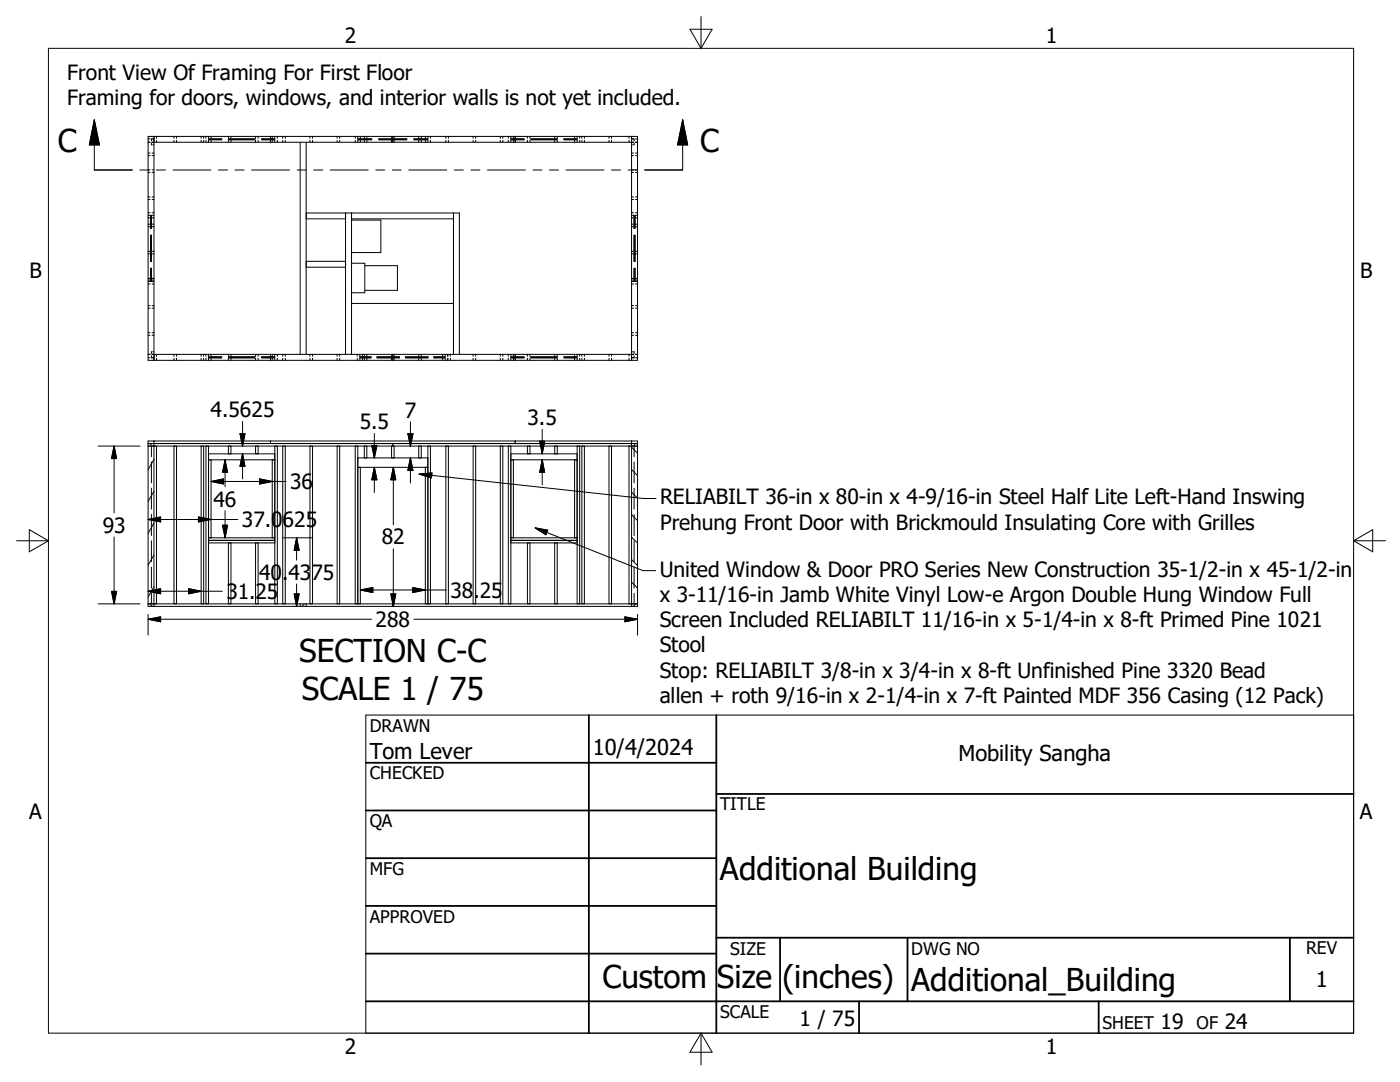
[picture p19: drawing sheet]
<svg xmlns="http://www.w3.org/2000/svg" width="279mm" height="216mm" viewBox="0 0 279 216" stroke-linecap="round" stroke-linejoin="round" font-family="sans-serif">
<defs><g id="words">
<g font-size="6.3">
<text x="11.6" y="30.4">C</text>
<text x="139.7" y="30.4">C</text>
<text x="59.7" y="132.2">SECTION C-C</text>
<text x="60.2" y="139.7">SCALE 1 / 75</text>
<text x="143.7" y="175.6">Additional Building</text>
<text x="120.2" y="197.1">Custom Size (inches)</text>
<text x="181.9" y="197.7">Additional_Building</text>
</g>
<g font-size="4.4">
<text x="73.8" y="151.4">Tom Lever</text>
<text x="118.3" y="150.7">10/4/2024</text>
<text x="191.3" y="151.8">Mobility Sangha</text>
<text x="262.6" y="196.9">1</text>
</g>
<g font-size="4.2">
<text x="68.8" y="8.6">2</text>
<text x="208.7" y="8.6">1</text>
<text x="13.4" y="15.9">Front View Of Framing For First Floor</text>
<text x="13.4" y="20.9">Framing for doors, windows, and interior walls is not yet included.</text>
<text x="5.9" y="55.5">B</text>
<text x="271.4" y="55.5">B</text>
<text x="42" y="83.3">4.5625</text>
<text x="80.8" y="83.4">7</text>
<text x="71.8" y="85.6">5.5</text>
<text x="105.3" y="84.8">3.5</text>
<text x="42.6" y="101.1">46</text>
<text x="57.9" y="97.6">36</text>
<text x="131.7" y="100.6">RELIABILT 36-in x 80-in x 4-9/16-in Steel Half Lite Left-Hand Inswing</text>
<text x="20.5" y="106.3">93</text>
<text x="48.3" y="105.2">37.0625</text>
<text x="131.7" y="105.7">Prehung Front Door with Brickmould Insulating Core with Grilles</text>
<text x="76.2" y="108.6">82</text>
<text x="45.2" y="119.5">31.25</text>
<text x="51.7" y="115.7">40.4375</text>
<text x="89.9" y="119.3">38.25</text>
<text x="131.7" y="115.1">United Window &amp; Door PRO Series New Construction 35-1/2-in x 45-1/2-in</text>
<text x="75" y="125.1">288</text>
<text x="131.7" y="120.1">x 3-11/16-in Jamb White Vinyl Low-e Argon Double Hung Window Full</text>
<text x="131.7" y="125.2">Screen Included RELIABILT 11/16-in x 5-1/4-in x 8-ft Primed Pine 1021</text>
<text x="131.7" y="130.2">Stool</text>
<text x="131.7" y="135.2">Stop: RELIABILT 3/8-in x 3/4-in x 8-ft Unfinished Pine 3320 Bead</text>
<text x="131.7" y="140.2">allen + roth 9/16-in x 2-1/4-in x 7-ft Painted MDF 356 Casing (12 Pack)</text>
<text x="5.8" y="163.4">A</text>
<text x="271.4" y="163.4">A</text>
<text x="159.6" y="204.7">1 / 75</text>
<text x="231.6" y="205.3">19</text>
<text x="244.4" y="205.3">24</text>
<text x="68.8" y="210.2">2</text>
<text x="208.7" y="210.2">1</text>
</g>
<g font-size="3.5">
<text x="73.8" y="146">DRAWN</text>
<text x="73.8" y="155.5">CHECKED</text>
<text x="143.7" y="161.7">TITLE</text>
<text x="73.8" y="165.1">QA</text>
<text x="73.8" y="174.6">MFG</text>
<text x="73.8" y="184.1">APPROVED</text>
<text x="145.7" y="190.5">SIZE</text>
<text x="181.9" y="190.5">DWG NO</text>
<text x="260.6" y="190.4">REV</text>
<text x="143.7" y="203.1">SCALE</text>
<text x="220" y="205.3">SHEET</text>
<text x="238.8" y="205.3">OF</text>
</g>
</g></defs>
<g fill="none" stroke="#000" stroke-width=".2">
<path d="M9.7 9.6h260.4v196.6h-260.4zM137.7 5.8h4.4l-2.2 3.8zM139.9 3.3v6.3M18.8 23.9v10h7.6M18.8 23.9l1 5h-2zM27.9 33.9h1.8M29.6 27.7h.3M29.6 31h.3M29.6 30.5h.3M29.6 34.4h.3M29.6 33.9h.3M29.6 39.8h.3"/>
<path d="M29.6 39.3h.3M29.6 28.4h.3M29.6 27.2h97.6v44.7h-97.6zM30.2 28.5v.4h.2M30.3 31h.4M30.3 30.5h.4M30.3 34.4h.4M30.3 33.9h.4M30.3 39.8h.4M30.3 39.3h.4M30.3 28.4h96.1M30.6 28.9h.1"/>
<path d="M30.7 27.7h-.5v.4M30.7 27.2v44.7M31.2 33.9h1.8M31.2 27.2v.4M31.2 28v.4M34.5 33.9h7.6M34.7 27.2v.4M34.7 28v.4M35.2 27.2v.4M35.2 28v.4M40.1 27.2v.4M40.1 28v.4"/>
<path d="M40.6 27.2v.4M40.6 28v.4M41.1 27.2v.4M41.1 28v.4M41.6 27.7h2.7M41.6 27.2v.4M41.6 28v.4M41.6 27.9h2.7M42.1 27.2v.4M42.1 28v.4M43.6 33.9h1.8M45.6 27.7h5.3"/>
<path d="M45.6 27.2v.4M45.6 28v.4M45.6 27.9h5.3M46.1 27.2v.4M46.1 28v.4M46.9 33.9h1.8M50.2 33.9h7.6M51 27.2v.4M51 28v.4M51.5 27.2v.4M51.5 28v.4M52.2 27.7h2.6"/>
<path d="M52.2 27.9h2.6M54 27.2v1.2M54.3 27.2v.4M54.3 28v.4M54.8 27.2v.4M54.8 28v.4M55.4 27.2v.4M55.4 28v.4M56.4 27.2v.4M56.4 28v.4M56.9 27.2v.4M56.9 28v.4"/>
<path d="M59.3 33.9h1.8M59.9 28.4v42.3M61.1 28.4v42.3M61.9 27.2v.4M61.9 28v.4M62.4 27.2v.4M62.4 28v.4M62.6 33.9h1.8M65.9 33.9h7.6M67.3 27.2v.4M67.3 28v.4M67.8 27.2v.4"/>
<path d="M67.8 28v.4M70.9 27.2v.4M70.9 28v.4M71.4 27.7h2.8M71.4 27.2v.4M71.4 28v.4M71.4 27.9h2.8M71.9 27.2v.4M71.9 28v.4M72.7 27.2v.4M72.7 28v.4M73.2 27.2v.4"/>
<path d="M73.2 28v.4M75 33.9h1.8M75.6 27.7h5.6M75.6 27.9h5.6M78.1 27.2v.4M78.1 28v.4M78.3 33.9h1.8M78.4 27.2v.4M78.4 28v.4M78.7 27.2v.4M78.7 28v.4M81.6 33.9h7.6"/>
<path d="M82.6 27.7h2.8M82.6 27.9h2.8M83.6 27.2v.4M83.6 28v.4M84.1 27.2v.4M84.1 28v.4M84.9 27.2v.4M84.9 28v.4M85.4 27.2v.4M85.4 28v.4M85.9 27.2v.4M85.9 28v.4"/>
<path d="M89 27.2v.4M89 28v.4M89.5 27.2v.4M89.5 28v.4M90.7 33.9h1.8M94 33.9h1.8M94.4 27.2v.4M94.4 28v.4M94.9 27.2v.4M94.9 28v.4M97.3 33.9h7.6M99.8 27.2v.4"/>
<path d="M99.8 28v.4M100.3 27.2v.4M100.3 28v.4M101.4 27.2v.4M101.4 28v.4M102 27.7h2.6M102 27.2v.4M102 28v.4M102 27.9h2.6M102.5 27.2v.4M102.5 28v.4M102.8 27.2v1.2"/>
<path d="M105.3 27.2v.4M105.3 28v.4M105.8 27.2v.4M105.8 28v.4M105.9 27.7h5.3M105.9 27.9h5.3M106.4 33.9h1.8M109.7 33.9h1.8M110.7 27.2v.4M110.7 28v.4M111.2 27.2v.4M111.2 28v.4"/>
<path d="M112.5 27.7h2.7M112.5 27.9h2.7M113 33.9h7.5M114.7 27.2v.4M114.7 28v.4M115.2 27.2v.4M115.2 28v.4M115.7 27.2v.4M115.7 28v.4M116.1 27.2v.4M116.1 28v.4M116.6 27.2v.4"/>
<path d="M116.6 28v.4M121.5 27.2v.4M121.5 28v.4M122 27.2v.4M122 28v.4M122 33.9h1.9M125.4 33.9h1.8M125.5 27.2v.4M125.5 28v.4M126 27.7h.6v.4M126 28.9h.2M126 31h.4"/>
<path d="M126 30.5h.4M126 34.4h.4M126 33.9h.4M126 39.8h.4M126 39.3h.4M126 27.2v44.7M126.6 28.5v.4h-.2M126.8 27.7h.4M126.8 31h.4M126.8 30.5h.4M126.8 34.4h.4M126.8 33.9h.4"/>
<path d="M126.8 39.8h.4M126.8 39.3h.4M126.8 28.4h.4M136.2 23.9v10h-7.5M136.2 23.9l1 5h-2zM29.6 56.7h.3M29.6 56.2h.3M29.6 42.4h.3M29.6 43h.3M29.6 55.6h.3M29.6 43.5h.3M29.6 56.1h.3"/>
<path d="M29.6 55.5h.3M29.6 50.6h.3M29.6 50.1h.3M29.6 45.2h.3M29.6 44.7h.3M30.1 43v2.6M30.1 46.9v5.3M30.1 53.5v2.7M30.2 43v2.6M30.2 46.9v5.3M30.2 53.5v2.7M30.3 56.7h.4"/>
<path d="M30.3 56.2h.4M30.3 42.4h.4M30.3 43h.4M30.3 55.6h.4M30.3 43.5h.4M30.3 56.1h.4M30.3 55.5h.4M30.3 50.6h.4M30.3 50.1h.4M30.3 45.2h.4M30.3 44.7h.4M61.1 43.7h7.9"/>
<path d="M61.1 42.5h30.6v28.2M61.1 53.3h7.9M61.1 52.1h7.9M69 42.5v28.2M70.2 42.5v28.2M70.2 52.5h2.6v5.9h-2.6M70.2 43.9h5.8v6.5h-5.8M70.2 43.7h20.3M72.8 53h6.5v4.9h-6.5M90.5 42.5v28.2M126 56.7h.4M126 56.2h.4"/>
<path d="M126 42.4h.4M126 43h.4M126 55.6h.4M126 43.5h.4M126 56.1h.4M126 55.5h.4M126 50.6h.4M126 50.1h.4M126 45.2h.4M126 44.7h.4M126.6 43v2.6M126.6 46.9v5.3"/>
<path d="M126.6 53.5v2.7M126.7 43v2.6M126.7 46.9v5.3M126.7 53.5v2.7M126.8 56.7h.4M126.8 56.2h.4M126.8 42.4h.4M126.8 43h.4M126.8 55.6h.4M126.8 43.5h.4M126.8 56.1h.4M126.8 55.5h.4"/>
<path d="M126.8 50.6h.4M126.8 50.1h.4M126.8 45.2h.4M126.8 44.7h.4M29.6 71.4h.3M29.6 61.5h.3M29.6 61h.3M29.6 66.9h.3M29.6 66.4h.3M29.6 70.7h.3M30.2 71v.4h.5M30.3 61.5h.4"/>
<path d="M30.3 61h.4M30.3 66.9h.4M30.3 66.4h.4M30.3 70.7h96.1M30.4 70.2h-.2v.4M30.6 70.2h.1M31.2 70.7v.4M31.2 71.5v.4M34.7 70.7v.4M34.7 71.5v.4M35.2 70.7v.4M35.2 71.5v.4"/>
<path d="M40.1 70.7v.4M40.1 71.5v.4M40.6 70.7v.4M40.6 71.5v.4M41.1 70.7v.4M41.1 71.5v.4M41.6 71.4h2.7M41.6 70.7v.4M41.6 71.5v.4M41.6 71.2h2.7M42.1 70.7v.4M42.1 71.5v.4"/>
<path d="M45.6 71.4h5.3M45.6 70.7v.4M45.6 71.5v.4M45.6 71.2h5.3M46.1 70.7v.4M46.1 71.5v.4M51 70.7v.4M51 71.5v.4M51.5 70.7v.4M51.5 71.5v.4M52.2 71.4h2.6M52.2 71.2h2.6"/>
<path d="M54 70.7v1.2M54.3 70.7v.4M54.3 71.5v.4M54.8 70.7v.4M54.8 71.5v.4M55.4 70.7v.4M55.4 71.5v.4M56.4 70.7v.4M56.4 71.5v.4M56.9 70.7v.4M56.9 71.5v.4M61.9 70.7v.4"/>
<path d="M61.9 71.5v.4M62.4 70.7v.4M62.4 71.5v.4M67.3 70.7v.4M67.3 71.5v.4M67.8 70.7v.4M67.8 71.5v.4M70.2 60.5h20.3M71.3 70.7v.4M71.3 71.5v.4M71.8 71.4h2.3M71.8 71.2h2.3"/>
<path d="M71.8 70.7v.4M71.8 71.5v.4M72.3 70.7v.4M72.3 71.5v.4M72.7 70.7v.4M72.7 71.5v.4M73.2 70.7v.4M73.2 71.5v.4M75.2 71.4h4.5M75.2 71.2h4.5M78.1 70.7v.4M78.1 71.5v.4"/>
<path d="M78.4 70.7v.4M78.4 71.5v.4M78.7 70.7v.4M78.7 71.5v.4M80.9 71.4h4.5M80.9 71.2h4.5M83.6 70.7v.4M83.6 71.5v.4M84.1 70.7v.4M84.1 71.5v.4M86.6 71.4h2.3M86.6 71.2h2.3"/>
<path d="M88.3 70.7v.4M88.3 71.5v.4M88.9 70.7v.4M88.9 71.5v.4M89.4 70.7v.4M89.4 71.5v.4M89.9 70.7v.4M89.9 71.5v.4M94.4 70.7v.4M94.4 71.5v.4M94.9 70.7v.4M94.9 71.5v.4"/>
<path d="M99.8 70.7v.4M99.8 71.5v.4M100.3 70.7v.4M100.3 71.5v.4M101.4 70.7v.4M101.4 71.5v.4M102 71.4h2.6M102 70.7v.4M102 71.5v.4M102 71.2h2.6M102.5 70.7v.4M102.5 71.5v.4"/>
<path d="M102.8 70.7v1.2M105.3 70.7v.4M105.3 71.5v.4M105.8 70.7v.4M105.8 71.5v.4M105.9 71.4h5.3M105.9 71.2h5.3M110.7 70.7v.4M110.7 71.5v.4M111.2 70.7v.4M111.2 71.5v.4M112.5 71.4h2.7"/>
<path d="M112.5 71.2h2.7M114.7 70.7v.4M114.7 71.5v.4M115.2 70.7v.4M115.2 71.5v.4M115.7 70.7v.4M115.7 71.5v.4M116.1 70.7v.4M116.1 71.5v.4M116.6 70.7v.4M116.6 71.5v.4M121.5 70.7v.4"/>
<path d="M121.5 71.5v.4M122 70.7v.4M122 71.5v.4M125.5 70.7v.4M125.5 71.5v.4M126 70.2h.2M126 61.5h.4M126 61h.4M126 66.9h.4M126 66.4h.4M126.4 70.2h.2v.4M126.6 71v.4h-.6"/>
<path d="M126.8 71.4h.4M126.8 61.5h.4M126.8 61h.4M126.8 66.9h.4M126.8 66.4h.4M126.8 70.7h.4M19.6 89h8.4M22.8 89v13.4M22.8 89l.5 2.5h-1zM29.6 88h97.6v33h-97.6zM29.6 89h97.6M29.6 88.5h97.6"/>
<path d="M30 88.5l.3 .5M30.2 89v2.1M30.2 92.2v4.1M30.2 97.4v4.2M30.7 88h.1M30.7 91.7l-1.1 2M30.7 98l-1.1 2.1M30.7 88v33M31.2 89v31.5M34.7 89v31.5M35.2 89v31.5M40.1 89v31.5"/>
<path d="M40.6 89v31.5M41.1 89v31.5M41.6 89v31.5M41.6 90.6h13.2M41.6 91.8h13.2M42.1 91.8v15.5M42.1 96.1h15M42.1 96.1l2.5-.5v1zM44.9 91.8v5.3M44.9 91.8l.5 2.4h-1zM45.6 89v1.6M46.1 89v1.6"/>
<path d="M47.9 86.5h1l-.5 2.5zM48.4 84.1v4.9M48.4 90.6v5M48.4 90.6l.5 2.4h-1zM51 89v1.6M51.5 89v1.6M51.8 95.6l2.5 .5-2.5 .5zM54 88v.5M54.3 91.8v15.5M54.8 89v31.5M55.4 89v31.5M56.4 89v31.5"/>
<path d="M56.9 89v31.5M61.9 89v31.5M62.4 89v31.5M67.3 89v31.5M67.8 89v31.5M70.9 89v31.5M71.4 89v31.5M71.4 93.2h14M71.4 91.4h14M71.9 93.2v27.3M72.7 89v2.4M73.2 89v2.4"/>
<path d="M74.2 88.9h1l-.5 2.5zM74.7 93.2l.5 2.5h-1zM74.7 86.5v4.9M74.7 93.2v5.1M78.1 89v2.4M78.4 88.5v.5M78.5 93.2v11.5M78.5 93.2l.5 2.5h-1zM78.7 89v2.4M81.4 86.5h1l-.5 2.5zM81.9 84.2v4.8M81.9 91.4v5"/>
<path d="M81.9 91.4l.5 2.5h-1zM83.6 89v2.4M83.7 94.6l44.7 4.9h2.5M83.7 94.6l2.5-.2-.1 1zM84.1 89v2.4M84.9 93.2v27.3M85.4 89v31.5M85.9 89v31.5M89 89v31.5M89.5 89v31.5M94.4 89v31.5M94.9 89v31.5"/>
<path d="M99.8 89v31.5M100.3 89v31.5M101.4 89v31.5M102 89v31.5M102 90.6h13.2M102 91.8h13.2M102.5 91.8v15.5M102.8 88v.5M105.3 89v1.6M105.8 89v1.6M107.7 88h1l-.5 2.6zM108.2 91.8l.5 2.4h-1z"/>
<path d="M108.2 85.7v4.9M108.2 91.8v4.9M110.7 89v1.6M111.2 89v1.6M114.7 91.8v15.5M115.2 89v31.5M115.7 89v31.5M116.1 89v31.5M116.6 89v31.5M121.5 89v31.5M122 89v31.5M125.5 89v31.5"/>
<path d="M126 98.2l1.2 1.2M126 93.7l1.2 1.2M126 89.2l1.2 1.2M126.1 88l-.1 33M126.6 89v2.1M126.6 92.2v4.1M126.6 97.4v4.2M126.8 88.5l-.3 .5M3.3 107.9h6.4M5.8 105.7l3.9 2.2-3.9 2.2zM22.3 118h1l-.5 2.5zM22.8 107.1v13.4"/>
<path d="M29.6 103.7l2.5-.5v.9zM29.6 118l2.5-.5v1zM29.6 118h14.8M29.6 103.7h17.9M30.2 102.6v4.3M30.2 107.9v4.2M30.2 113.2v4.1M30.2 118.4v2.1M30.7 104.4l-1.1 2M30.7 110.7l-1.1 2.1M30.7 117.1l-1.1 2M37.6 117.5l2.5 .5-2.5 .5z"/>
<path d="M39.6 103.2l2.5 .5-2.5 .4zM41.6 108.3h13.2M41.6 107.8h13.2M41.6 107.3h13.2M44.4 104.8h1l-.5 2.5zM44.9 101.9v5.4M45.6 108.3v12.2M46.1 108.3v12.2M51 108.3v12.2M51.5 108.3v12.2M56.4 107.3h6M58.7 118.5h1l-.5 2.5z"/>
<path d="M59.2 107.3v4.5M59.2 116.5v4.5M59.2 107.3l.5 2.5h-1zM71.9 117.7h17.2M71.9 117.7l2.5-.5v1zM78 118.5h1l-.5 2.5zM78.5 109.5v11.5M82.4 117.2l2.5 .5-2.5 .5zM102 108.3h13.2M102 107.8h13.2M102 107.3h13.2M105.3 108.3v12.2"/>
<path d="M105.8 108.3v12.2M106.8 105.3l21.5 8.6h2.5M106.8 105.3l2.5 .5-.4 .9zM110.7 108.3v12.2M111.2 108.3v12.2M126 116.2l1.2 1.1M126 111.7l1.2 1.2M126 107.2l1.2 1.2M126 102.7l1.2 1.2M126.6 102.6v4.3M126.6 107.9v4.2M126.6 113.2v4.1"/>
<path d="M126.6 118.4v2.1M270.1 107.9h6.4M270.1 107.9l3.9-2.2v4.4zM19.6 120.5h8.4M29.6 122.6v4.1M29.6 120.5h97.6M29.6 123.6h44.5M29.6 123.6l2.5-.5v1zM29.9 120.5l.5 .5M59.9 120.5v.5M60.7 120.5l-.5 .5M61.1 120.5v.5"/>
<path d="M78.4 120.5v.5M82.6 123.6h44.6M124.7 123.1l2.5 .5-2.5 .5zM126.9 120.5l-.5 .5M127.2 122.6v4.1M270.1 142.7h-197.1v63.5M139.9 206.2v6.3M139.9 206.2l2.2 3.8h-4.4z"/>
</g>
<g fill="none" stroke="#000" stroke-width=".36">
<path d="M73 152.2h70M117.5 142.7v63.5M143 158.4h127.1M143 142.7v63.5M73 161.7h70M73 171.2h70M73 180.8h70M73 190.3h70M73 199.8h197.1M143 187.1h127.1M155.7 187.1v12.7M171.4 199.8v6.4"/>
<path d="M181.1 187.1v12.7M219.3 199.8v6.4M257.4 187.1v12.7"/>
</g>
<g fill="#000" stroke="#000" stroke-width=".2">
<path d="M18.8 23.9l1 5h-2zM136.2 23.9l1 5h-2zM22.8 89l.5 2.5h-1zM42.1 96.1l2.5-.5v1zM44.9 91.8l.5 2.4h-1zM47.9 86.5h1l-.5 2.5zM48.4 90.6l.5 2.4h-1zM51.8 95.6l2.5 .5-2.5 .5zM74.2 88.9h1l-.5 2.5zM74.7 93.2l.5 2.5h-1zM78.5 93.2l.5 2.5h-1zM81.4 86.5h1l-.5 2.5z"/>
<path d="M81.9 91.4l.5 2.5h-1zM83.7 94.6l2.5-.2-.1 1zM107.7 88h1l-.5 2.6zM108.2 91.8l.5 2.4h-1zM22.3 118h1l-.5 2.5zM29.6 103.7l2.5-.5v.9zM29.6 118l2.5-.5v1zM37.6 117.5l2.5 .5-2.5 .5zM39.6 103.2l2.5 .5-2.5 .4zM44.4 104.8h1l-.5 2.5zM58.7 118.5h1l-.5 2.5zM59.2 107.3l.5 2.5h-1z"/>
<path d="M71.9 117.7l2.5-.5v1zM78 118.5h1l-.5 2.5zM82.4 117.2l2.5 .5-2.5 .5zM106.8 105.3l2.5 .5-.4 .9zM29.6 123.6l2.5-.5v1zM124.7 123.1l2.5 .5-2.5 .5z"/>
</g>
<use href="#words"/>
</svg>
